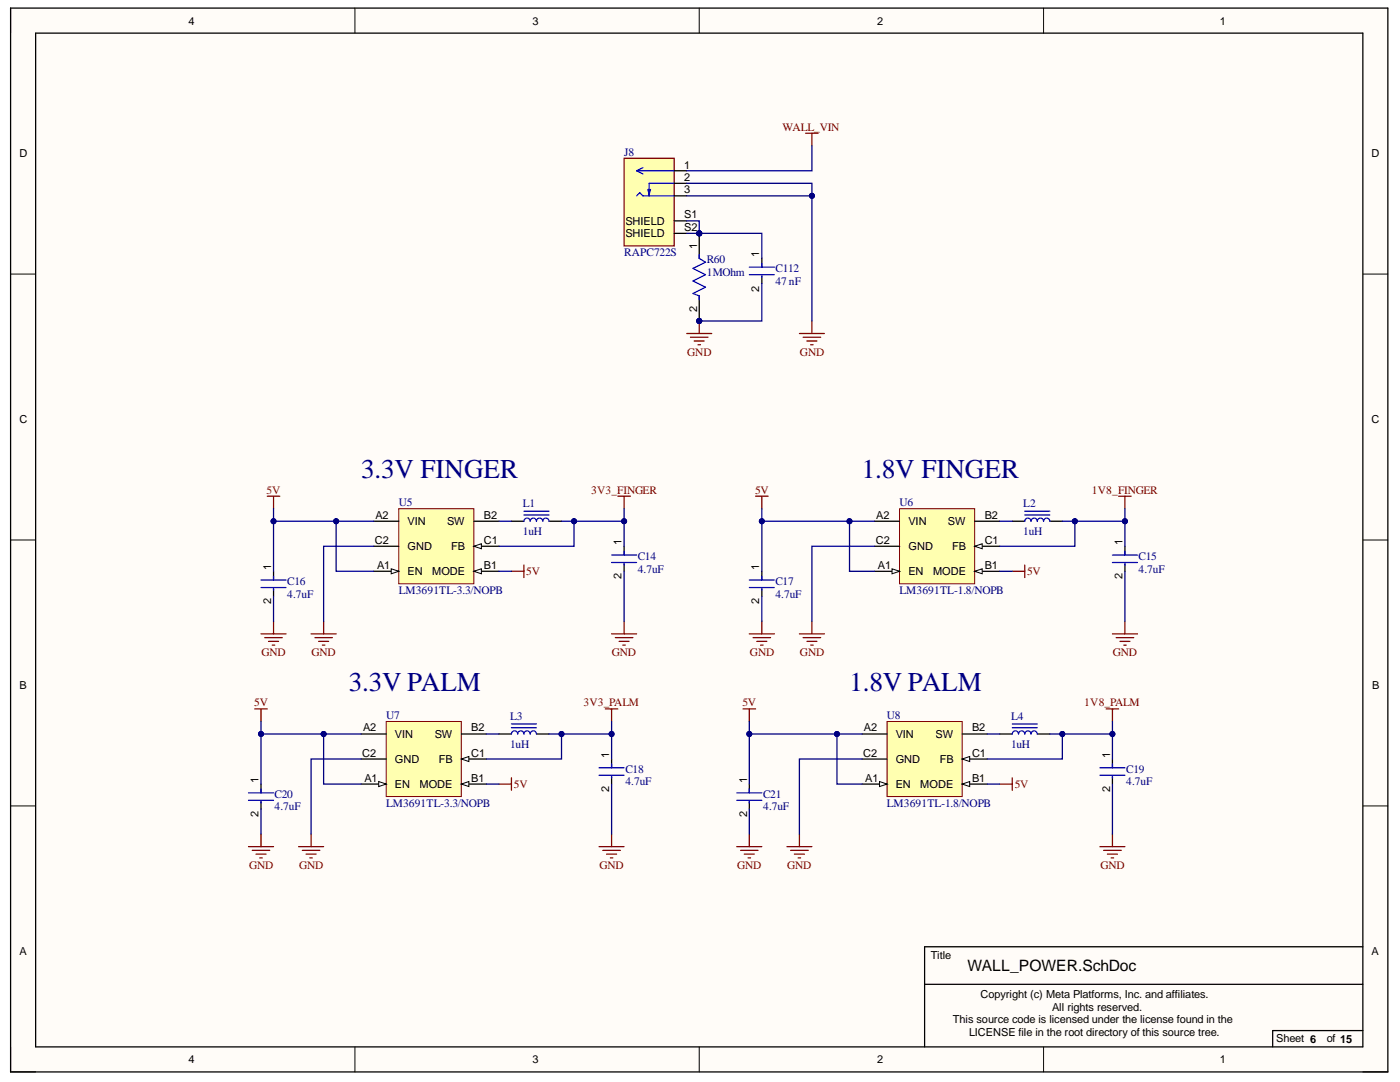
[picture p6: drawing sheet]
<svg xmlns="http://www.w3.org/2000/svg" width="279mm" height="216mm" viewBox="0 0 279 216" stroke-linecap="round" stroke-linejoin="round" font-family="sans-serif">
<defs><g id="words">
<g font-size="5.4" fill="#000080">
<text x="72" y="95.3">3.3V FINGER</text>
<text x="172" y="95.3">1.8V FINGER</text>
<text x="69.6" y="137.8">3.3V PALM</text>
<text x="169.5" y="137.8">1.8V PALM</text>
</g>
<text font-size="3.1" x="193.1" y="193.8">WALL_POWER.SchDoc</text>
<g font-size="2.3" fill="#800000">
<text x="156.2" y="26.1">WALL_VIN</text>
<text x="137.2" y="71.1">GND</text>
<text x="159.7" y="71.1">GND</text>
<text x="53.2" y="98.5">5V</text>
<text x="118" y="98.5">3V3_FINGER</text>
<text x="150.7" y="98.5">5V</text>
<text x="217.9" y="98.5">1V8_FINGER</text>
<text x="105" y="114.8">5V</text>
<text x="205" y="114.8">5V</text>
<text x="52.2" y="131">GND</text>
<text x="62.2" y="131">GND</text>
<text x="122.1" y="131">GND</text>
<text x="149.7" y="131">GND</text>
<text x="159.7" y="131">GND</text>
<text x="222.1" y="131">GND</text>
<text x="50.7" y="141">5V</text>
<text x="116.4" y="141">3V3_PALM</text>
<text x="148.2" y="141">5V</text>
<text x="216.4" y="141">1V8_PALM</text>
<text x="102.6" y="157.2">5V</text>
<text x="202.5" y="157.2">5V</text>
<text x="49.7" y="173.4">GND</text>
<text x="59.7" y="173.4">GND</text>
<text x="119.7" y="173.4">GND</text>
<text x="147.1" y="173.4">GND</text>
<text x="157.1" y="173.4">GND</text>
<text x="219.6" y="173.4">GND</text>
</g>
<g font-size="2.3" fill="#000080">
<text x="124.6" y="31.1">J8</text>
<text x="124.6" y="51">RAPC722S</text>
<text x="141.1" y="52.6">R60</text>
<text x="141.1" y="55.1">1MOhm</text>
<text x="154.8" y="54.3">C112</text>
<text x="154.8" y="56.8">47nF</text>
<text x="79.6" y="101">U5</text>
<text x="104.4" y="101.2">L1</text>
<text x="179.5" y="101">U6</text>
<text x="204.2" y="101.2">L2</text>
<text x="104.4" y="106.7">1uH</text>
<text x="204.2" y="106.7">1uH</text>
<text x="127.3" y="111.7">C14</text>
<text x="227.2" y="111.7">C15</text>
<text x="57.3" y="116.8">C16</text>
<text x="57.3" y="119.2">4.7uF</text>
<text x="79.6" y="118.5">LM3691TL-3.3/NOPB</text>
<text x="127.3" y="114.3">4.7uF</text>
<text x="154.8" y="116.8">C17</text>
<text x="154.8" y="119.2">4.7uF</text>
<text x="179.5" y="118.5">LM3691TL-1.8/NOPB</text>
<text x="227.2" y="114.3">4.7uF</text>
<text x="77" y="143.5">U7</text>
<text x="101.8" y="143.7">L3</text>
<text x="177" y="143.5">U8</text>
<text x="201.8" y="143.7">L4</text>
<text x="101.8" y="149.2">1uH</text>
<text x="201.8" y="149.2">1uH</text>
<text x="124.8" y="154.2">C18</text>
<text x="224.8" y="154.2">C19</text>
<text x="54.8" y="159.2">C20</text>
<text x="54.8" y="161.7">4.7uF</text>
<text x="77" y="161">LM3691TL-3.3/NOPB</text>
<text x="124.8" y="156.7">4.7uF</text>
<text x="152.3" y="159.2">C21</text>
<text x="152.3" y="161.7">4.7uF</text>
<text x="177" y="161">LM3691TL-1.8/NOPB</text>
<text x="224.8" y="156.7">4.7uF</text>
</g>
<g font-size="2.2">
<text x="37.6" y="4.9">4</text>
<text x="106.3" y="4.9">3</text>
<text x="175" y="4.9">2</text>
<text x="243.5" y="4.9">1</text>
<text x="3.9" y="31.4">D</text>
<text x="136.6" y="33.6">1</text>
<text x="273.7" y="31.4">D</text>
<text x="136.6" y="36.1">2</text>
<text x="136.6" y="38.6">3</text>
<text x="124.8" y="44.9">SHIELD</text>
<text x="124.8" y="47.3">SHIELD</text>
<text x="136.6" y="43.6">S1</text>
<text x="136.6" y="46.1">S2</text>
<text x="139.1" y="49.6" transform="rotate(-90 139.1 49.6)">1</text>
<text x="151.5" y="51.3" transform="rotate(-90 151.5 51.3)">1</text>
<text x="151.5" y="58.2" transform="rotate(-90 151.5 58.2)">2</text>
<text x="139.1" y="62.2" transform="rotate(-90 139.1 62.2)">2</text>
<text x="3.9" y="84.5">C</text>
<text x="273.7" y="84.5">C</text>
<text x="74.9" y="103.5">A2</text>
<text x="81.3" y="104.8">VIN</text>
<text x="89.2" y="104.8">SW</text>
<text x="96.6" y="103.5">B2</text>
<text x="174.9" y="103.5">A2</text>
<text x="181.3" y="104.8">VIN</text>
<text x="189.2" y="104.8">SW</text>
<text x="196.5" y="103.5">B2</text>
<text x="54.1" y="113.7" transform="rotate(-90 54.1 113.7)">1</text>
<text x="74.8" y="108.5">C2</text>
<text x="75.3" y="113.5">A1</text>
<text x="81.3" y="109.8">GND</text>
<text x="90.1" y="109.8">FB</text>
<text x="96.6" y="113.5">B1</text>
<text x="96.6" y="108.5">C1</text>
<text x="124.1" y="108.8" transform="rotate(-90 124.1 108.8)">1</text>
<text x="151.5" y="113.7" transform="rotate(-90 151.5 113.7)">1</text>
<text x="174.8" y="108.5">C2</text>
<text x="175.2" y="113.5">A1</text>
<text x="181.3" y="109.8">GND</text>
<text x="190" y="109.8">FB</text>
<text x="196.5" y="113.5">B1</text>
<text x="196.5" y="108.5">C1</text>
<text x="224" y="108.8" transform="rotate(-90 224 108.8)">1</text>
<text x="81.3" y="114.8">EN</text>
<text x="86.3" y="114.8">MODE</text>
<text x="124.1" y="115.6" transform="rotate(-90 124.1 115.6)">2</text>
<text x="181.3" y="114.8">EN</text>
<text x="186.2" y="114.8">MODE</text>
<text x="224" y="115.6" transform="rotate(-90 224 115.6)">2</text>
<text x="54.1" y="120.6" transform="rotate(-90 54.1 120.6)">2</text>
<text x="151.5" y="120.6" transform="rotate(-90 151.5 120.6)">2</text>
<text x="3.9" y="137.6">B</text>
<text x="273.8" y="137.6">B</text>
<text x="72.5" y="145.9">A2</text>
<text x="78.8" y="147.2">VIN</text>
<text x="86.8" y="147.2">SW</text>
<text x="94" y="145.9">B2</text>
<text x="172.4" y="145.9">A2</text>
<text x="178.8" y="147.2">VIN</text>
<text x="186.7" y="147.2">SW</text>
<text x="194" y="145.9">B2</text>
<text x="72.3" y="151">C2</text>
<text x="78.8" y="152.2">GND</text>
<text x="87.6" y="152.2">FB</text>
<text x="94" y="151">C1</text>
<text x="121.6" y="151.2" transform="rotate(-90 121.6 151.2)">1</text>
<text x="172.3" y="151">C2</text>
<text x="178.8" y="152.2">GND</text>
<text x="187.6" y="152.2">FB</text>
<text x="194" y="151">C1</text>
<text x="221.6" y="151.2" transform="rotate(-90 221.6 151.2)">1</text>
<text x="51.6" y="156.2" transform="rotate(-90 51.6 156.2)">1</text>
<text x="72.7" y="156">A1</text>
<text x="78.8" y="157.2">EN</text>
<text x="83.7" y="157.2">MODE</text>
<text x="94" y="156">B1</text>
<text x="121.6" y="158" transform="rotate(-90 121.6 158)">2</text>
<text x="149.1" y="156.2" transform="rotate(-90 149.1 156.2)">1</text>
<text x="172.7" y="156">A1</text>
<text x="178.8" y="157.2">EN</text>
<text x="183.7" y="157.2">MODE</text>
<text x="194" y="156">B1</text>
<text x="221.6" y="158" transform="rotate(-90 221.6 158)">2</text>
<text x="51.6" y="163.1" transform="rotate(-90 51.6 163.1)">2</text>
<text x="149.1" y="163.1" transform="rotate(-90 149.1 163.1)">2</text>
<text x="3.9" y="190.7">A</text>
<text x="185.8" y="191.4">Title</text>
<text x="273.7" y="190.7">A</text>
<text x="195.7" y="199.2">Copyright (c) Meta Platforms, Inc. and affiliates.</text>
<text x="210" y="201.6">All rights reserved.</text>
<text x="190.2" y="204.2">This source code is licensed under the license found in the</text>
<text x="193.4" y="206.6">LICENSE file in the root directory of this source tree.</text>
<text x="254.7" y="207.9">Sheet 6</text>
<text x="264.8" y="207.9">of 15</text>
<text x="37.6" y="212.1">4</text>
<text x="106.3" y="212.1">3</text>
<text x="175" y="212.1">2</text>
<text x="243.5" y="212.1">1</text>
</g>
</g></defs>
<g fill="#fffcf8">
<path d="M2.1 1.6h274.9v212.3h-274.9z" fill-rule="evenodd"/>
<path d="M7.1 6.6h264.9v202.3h-264.9z" fill-rule="evenodd"/>
</g>
<g fill="none" stroke="#000" stroke-width=".2">
<path d="M2.1 1.6v5M70.8 1.6v5M139.5 1.6v5M208.3 1.6v5M2.1 54.7h5M272 54.7h5M2.1 107.7h5M272 107.8h5M2.1 160.8h5M272 160.8h5M2.1 208.9v5h5M70.8 208.9v5"/>
<path d="M139.5 208.9v5M208.3 208.9v5M272 213.9h5"/>
</g>
<path d="M2.1 1.6h274.9v212.3h-274.9zM7.1 6.6h264.9v202.3h-264.9zM102.1 104h2.5M109.6 104h2.5M184.5 196.4h87.5M272 188.9h-87.5v20M272 205.6h-18v3.3" fill="none" stroke="#000" stroke-width=".25"/>
<g fill="none" stroke="#800000" stroke-width=".25">
<path d="M160.8 26.6h2.5M162 26.6v2.5M159.5 66.5h5M160.3 67.3h3.5M161 68h2M161.8 68.8h.5M162 64v2.5M123.3 99h2.5M124.6 99v2.5M52.1 126.5h5M52.8 127.2h3.5M53.6 128h2"/>
<path d="M54.3 128.7h.5M54.6 124v2.5M62.1 126.5h5M62.8 127.2h3.5M63.6 128h2M64.3 128.7h.5M64.6 124v2.5M122.1 126.5h5M122.8 127.2h3.5M123.6 128h2M124.3 128.7h.5M124.6 124v2.5"/>
</g>
<path d="M104.6 104a.63 .63 0 0 1 .6-.6 .63 .63 0 0 1 .6 .6 .62 .62 0 0 1 .6-.6 .62 .62 0 0 1 .7 .6 .63 .63 0 0 1 .6-.6 .63 .63 0 0 1 .6 .6 .62 .62 0 0 1 .6-.6 .62 .62 0 0 1 .7 .6M104.6 102.8h5M104.6 102h5" fill="none" stroke="#00f" stroke-width=".25"/>
<path d="M79.6 101.5h15v15h-15z" fill-rule="evenodd" fill="#ffffb0"/>
<path d="M79.6 101.5h15v15h-15z" fill="none" stroke="#800000" stroke-width=".2"/>
<path d="M74.6 114h5" fill="none" stroke="#000" stroke-width=".25"/>
<path d="M78.1 113.5l1.5 .5-1.5 .5z" fill="#f8fcff"/>
<path d="M78.1 113.5l1.5 .5-1.5 .5z" fill="none" stroke="#000" stroke-width=".2"/>
<path d="M74.6 104h5M94.6 104h5M94.6 114h5" fill="none" stroke="#000" stroke-width=".25"/>
<path d="M94.6 114l1.5-.5v1z" fill="#f8fcff"/>
<path d="M94.6 114l1.5-.5v1z" fill="none" stroke="#000" stroke-width=".2"/>
<path d="M74.6 109h5M94.6 109h5" fill="none" stroke="#000" stroke-width=".25"/>
<path d="M94.6 109l1.5-.5v1z" fill="#f8fcff"/>
<path d="M94.6 109l1.5-.5v1z" fill="none" stroke="#000" stroke-width=".2"/>
<path d="M179.5 101.5h15v15h-15z" fill-rule="evenodd" fill="#ffffb0"/>
<path d="M179.5 101.5h15v15h-15z" fill="none" stroke="#800000" stroke-width=".2"/>
<path d="M174.5 114h5" fill="none" stroke="#000" stroke-width=".25"/>
<path d="M178 113.5l1.5 .5-1.5 .5z" fill="#f8fcff"/>
<path d="M178 113.5l1.5 .5-1.5 .5z" fill="none" stroke="#000" stroke-width=".2"/>
<path d="M174.5 104h5M194.5 104h5M194.5 114h5" fill="none" stroke="#000" stroke-width=".25"/>
<path d="M194.5 114l1.5-.5v1z" fill="#f8fcff"/>
<path d="M194.5 114l1.5-.5v1z" fill="none" stroke="#000" stroke-width=".2"/>
<path d="M174.5 109h5M194.5 109h5" fill="none" stroke="#000" stroke-width=".25"/>
<path d="M194.5 109l1.5-.5v1z" fill="#f8fcff"/>
<path d="M194.5 109l1.5-.5v1z" fill="none" stroke="#000" stroke-width=".2"/>
<g fill="none" stroke="#800000" stroke-width=".25">
<path d="M53.3 99h2.5M54.6 99v2.5M223.3 99h2.5M224.5 99v2.5M149.5 126.5h5M150.3 127.2h3.5M151 128h2M151.8 128.7h.5M152 124v2.5M159.5 126.5h5M160.3 127.2h3.5M161 128h2"/>
<path d="M161.8 128.7h.5M162 124v2.5M222 126.5h5M222.8 127.2h3.5M223.5 128h2M224.3 128.7h.5M224.5 124v2.5M120.8 141.5h2.5M122.1 141.5v2.5M49.6 168.9h5M50.3 169.7h3.5M51.1 170.4h2"/>
<path d="M51.8 171.2h.5M52.1 166.4v2.5M59.6 168.9h5M60.3 169.7h3.5M61.1 170.4h2M61.8 171.2h.5M62.1 166.4v2.5M119.6 168.9h5M120.3 169.7h3.5M121.1 170.4h2M121.8 171.2h.5M122.1 166.4v2.5"/>
</g>
<path d="M202 104h2.5M209.5 104h2.5M99.6 146.5h2.5M107.1 146.5h2.5" fill="none" stroke="#000" stroke-width=".25"/>
<path d="M204.5 104a.62 .62 0 0 1 .6-.6 .62 .62 0 0 1 .7 .6 .62 .62 0 0 1 .6-.6 .62 .62 0 0 1 .6 .6 .63 .63 0 0 1 .6-.6 .63 .63 0 0 1 .7 .6 .62 .62 0 0 1 .6-.6 .62 .62 0 0 1 .6 .6M204.5 102.8h5M204.5 102h5M102.1 146.5a.62 .62 0 0 1 .6-.7 .62 .62 0 0 1 .6 .7 .62 .62 0 0 1 .6-.7 .62 .62 0 0 1 .7 .7 .63 .63 0 0 1 .6-.7 .63 .63 0 0 1 .6 .7 .62 .62 0 0 1 .6-.7 .62 .62 0 0 1 .7 .7M102.1 145.2h5M102.1 144.5h5" fill="none" stroke="#00f" stroke-width=".25"/>
<path d="M77.1 144h15v14.9h-15z" fill-rule="evenodd" fill="#ffffb0"/>
<path d="M77.1 144h15v14.9h-15z" fill="none" stroke="#800000" stroke-width=".2"/>
<path d="M72.1 156.4h5" fill="none" stroke="#000" stroke-width=".25"/>
<path d="M75.6 155.9l1.5 .5-1.5 .5z" fill="#f8fcff"/>
<path d="M75.6 155.9l1.5 .5-1.5 .5z" fill="none" stroke="#000" stroke-width=".2"/>
<path d="M72.1 146.5h5M92.1 146.5h5M92.1 156.4h5" fill="none" stroke="#000" stroke-width=".25"/>
<path d="M92.1 156.4l1.5-.5v1z" fill="#f8fcff"/>
<path d="M92.1 156.4l1.5-.5v1z" fill="none" stroke="#000" stroke-width=".2"/>
<path d="M72.1 151.5h5M92.1 151.5h5" fill="none" stroke="#000" stroke-width=".25"/>
<path d="M92.1 151.5l1.5-.5v1z" fill="#f8fcff"/>
<path d="M92.1 151.5l1.5-.5v1z" fill="none" stroke="#000" stroke-width=".2"/>
<path d="M177 144h15v14.9h-15z" fill-rule="evenodd" fill="#ffffb0"/>
<path d="M177 144h15v14.9h-15z" fill="none" stroke="#800000" stroke-width=".2"/>
<path d="M172 156.5h5" fill="none" stroke="#000" stroke-width=".25"/>
<path d="M175.5 155.9l1.5 .6-1.5 .5z" fill="#f8fcff"/>
<path d="M175.5 155.9l1.5 .6-1.5 .5z" fill="none" stroke="#000" stroke-width=".2"/>
<path d="M172 146.5h5M192 146.5h5M192 156.5h5" fill="none" stroke="#000" stroke-width=".25"/>
<path d="M192 156.5l1.5-.6v1.1z" fill="#f8fcff"/>
<path d="M192 156.5l1.5-.6v1.1z" fill="none" stroke="#000" stroke-width=".2"/>
<path d="M172 151.5h5M192 151.5h5" fill="none" stroke="#000" stroke-width=".25"/>
<path d="M192 151.5l1.5-.5v1z" fill="#f8fcff"/>
<path d="M192 151.5l1.5-.5v1z" fill="none" stroke="#000" stroke-width=".2"/>
<g fill="none" stroke="#800000" stroke-width=".25">
<path d="M220.8 141.5h2.5M222 141.5v2.5M147 168.9h5M147.8 169.7h3.5M148.5 170.4h2M149.3 171.2h.5M149.5 166.4v2.5M157 168.9h5M157.8 169.7h3.5M158.5 170.4h2M159.3 171.2h.5M159.5 166.4v2.5"/>
<path d="M219.5 168.9h5M220.3 169.7h3.5M221 170.4h2M221.8 171.2h.5M222 166.4v2.5"/>
</g>
<g fill="none" stroke="#000" stroke-width=".25">
<path d="M152 51.6v1.7M152 55.1v1.5M54.6 114v1.7M54.6 117.5v1.5M124.6 109v1.7M124.6 112.5v1.5M152 114v1.7M152 117.5v1.5M224.5 109v1.8M224.5 112.5v1.5M52.1 156.4v1.8M52.1 159.9v1.5"/>
<path d="M122.1 151.5v1.7M122.1 154.9v1.5M149.5 156.4v1.8M149.5 159.9v1.5M199.5 146.5h2.5M207 146.5h2.5M222 151.5v1.7M222 155v1.5"/>
</g>
<g fill="none" stroke="#00f" stroke-width=".25">
<path d="M149.5 53.3h5M149.5 54.8h5M152 52.6v.7M152 55.1v.2M52.1 115.7h5M52.1 117.2h5M54.6 115v.7M54.6 117.5v.2M122.1 110.7h5M122.1 112.2h5M124.6 110v.7M124.6 112.5v.2"/>
<path d="M149.5 115.7h5M149.5 117.2h5M152 115v.7M152 117.5v.2M222 110.8h5M222 112.2h5M224.5 110v.8M224.5 112.5v.3M49.6 158.2h5M49.6 159.7h5M52.1 157.4v.8M52.1 159.9v.3"/>
<path d="M119.6 153.2h5M119.6 154.7h5M122.1 152.5v.7M122.1 154.9v.3M147 158.2h5M147 159.7h5M149.5 157.4v.8M149.5 159.9v.3M202 146.5a.62 .62 0 0 1 .6-.7 .62 .62 0 0 1 .7 .7 .62 .62 0 0 1 .6-.7 .62 .62 0 0 1 .6 .7 .62 .62 0 0 1 .6-.7 .62 .62 0 0 1 .7 .7 .62 .62 0 0 1 .6-.7 .62 .62 0 0 1 .6 .7M202 145.2h5M202 144.5h5M219.5 153.2h5"/>
<path d="M219.5 154.7h5M222 152.5v.7M222 155v.2"/>
</g>
<circle cx="139.5" cy="46.6" r=".5" fill="#000080"/>
<circle cx="139.5" cy="46.6" r=".5" fill="none" stroke="#000080" stroke-width=".2"/>
<circle cx="139.5" cy="64" r=".5" fill="#000080"/>
<circle cx="139.5" cy="64" r=".5" fill="none" stroke="#000080" stroke-width=".2"/>
<path d="M139.5 46.6v5" fill="none" stroke="#000" stroke-width=".25"/>
<circle cx="139.5" cy="46.6" r=".5" fill="#000080"/>
<circle cx="139.5" cy="46.6" r=".5" fill="none" stroke="#000080" stroke-width=".2"/>
<path d="M139.5 59.1v4.9" fill="none" stroke="#000" stroke-width=".25"/>
<circle cx="139.5" cy="64" r=".5" fill="#000080"/>
<circle cx="139.5" cy="64" r=".5" fill="none" stroke="#000080" stroke-width=".2"/>
<path d="M139.5 50.8v.8l1.3 .7-2.5 1.3 2.5 1.2-2.5 1.3 2.5 1.2-2.5 1.3 1.2 .5v.7" fill="none" stroke="#00f" stroke-width=".25"/>
<path d="M137.1 66.5h4.9M137.8 67.3h3.5M138.5 68h2M139.3 68.8h.5M139.5 64v2.5" fill="none" stroke="#800000" stroke-width=".25"/>
<circle cx="139.5" cy="64" r=".5" fill="#000080"/>
<circle cx="139.5" cy="64" r=".5" fill="none" stroke="#000080" stroke-width=".2"/>
<path d="M150.8 99h2.5M152 99v2.5M50.8 141.5h2.5M52.1 141.5v2.5M148.3 141.5h2.5M149.5 141.5v2.5" fill="none" stroke="#800000" stroke-width=".25"/>
<path d="M124.6 31.6h10v17.5h-10z" fill-rule="evenodd" fill="#ffffb0"/>
<path d="M124.6 31.6h10v17.5h-10z" fill="none" stroke="#800000" stroke-width=".25"/>
<path d="M127.1 34.1h7.5M127.1 34.1l1.2 .6M127.1 39.1l.6-.6 .6 .6h6.3M128.3 33.5l-1.2 .6M134.6 36.6h-5v2.5" fill="none" stroke="#00f" stroke-width=".25"/>
<path d="M129.3 37.8h.5l-.2 1z" fill="#00f"/>
<path d="M129.3 37.8h.5l-.2 1z" fill="none" stroke="#00f" stroke-width=".25"/>
<path d="M134.6 34.1h2.5M134.6 36.6h2.5M134.6 39.1h2.5M134.6 44.1h2.5M134.6 46.6h2.5" fill="none" stroke="#000" stroke-width=".25"/>
<path d="M102.1 114h2.5M104.6 112.7v2.5M202 114h2.5M204.5 112.8v2.4M99.6 156.4h2.5M102.1 155.2v2.5M199.5 156.5h2.5M202 155.2v2.5" fill="none" stroke="#800000" stroke-width=".25"/>
<path d="M112.1 104h2.5v5h-15" fill="none" stroke="#000080" stroke-width=".25"/>
<circle cx="114.6" cy="104" r=".5" fill="#000080"/>
<circle cx="114.6" cy="104" r=".5" fill="none" stroke="#000080" stroke-width=".2"/>
<path d="M99.6 104h2.5M114.6 104h10" fill="none" stroke="#000080" stroke-width=".25"/>
<circle cx="114.6" cy="104" r=".5" fill="#000080"/>
<circle cx="114.6" cy="104" r=".5" fill="none" stroke="#000080" stroke-width=".2"/>
<circle cx="124.6" cy="104" r=".5" fill="#000080"/>
<circle cx="124.6" cy="104" r=".5" fill="none" stroke="#000080" stroke-width=".2"/>
<path d="M212 104h2.5v5h-15" fill="none" stroke="#000080" stroke-width=".25"/>
<circle cx="214.5" cy="104" r=".5" fill="#000080"/>
<circle cx="214.5" cy="104" r=".5" fill="none" stroke="#000080" stroke-width=".2"/>
<path d="M199.5 104h2.5M214.5 104h10" fill="none" stroke="#000080" stroke-width=".25"/>
<circle cx="214.5" cy="104" r=".5" fill="#000080"/>
<circle cx="214.5" cy="104" r=".5" fill="none" stroke="#000080" stroke-width=".2"/>
<circle cx="224.5" cy="104" r=".5" fill="#000080"/>
<circle cx="224.5" cy="104" r=".5" fill="none" stroke="#000080" stroke-width=".2"/>
<path d="M74.6 109h-10v15M152 101.5v2.5M174.5 109h-12.5v15" fill="none" stroke="#000080" stroke-width=".25"/>
<circle cx="152" cy="104" r=".5" fill="#000080"/>
<circle cx="152" cy="104" r=".5" fill="none" stroke="#000080" stroke-width=".2"/>
<path d="M99.6 114h2.5M169.5 104v10h5M199.5 114h2.5" fill="none" stroke="#000080" stroke-width=".25"/>
<circle cx="169.5" cy="104" r=".5" fill="#000080"/>
<circle cx="169.5" cy="104" r=".5" fill="none" stroke="#000080" stroke-width=".2"/>
<path d="M67.1 104v10h7.5" fill="none" stroke="#000080" stroke-width=".25"/>
<circle cx="67.1" cy="104" r=".5" fill="#000080"/>
<circle cx="67.1" cy="104" r=".5" fill="none" stroke="#000080" stroke-width=".2"/>
<path d="M109.6 146.5h2.5v5h-15" fill="none" stroke="#000080" stroke-width=".25"/>
<circle cx="112.1" cy="146.5" r=".5" fill="#000080"/>
<circle cx="112.1" cy="146.5" r=".5" fill="none" stroke="#000080" stroke-width=".2"/>
<path d="M97.1 146.5h2.5M112.1 146.5h10" fill="none" stroke="#000080" stroke-width=".25"/>
<circle cx="112.1" cy="146.5" r=".5" fill="#000080"/>
<circle cx="112.1" cy="146.5" r=".5" fill="none" stroke="#000080" stroke-width=".2"/>
<circle cx="122.1" cy="146.5" r=".5" fill="#000080"/>
<circle cx="122.1" cy="146.5" r=".5" fill="none" stroke="#000080" stroke-width=".2"/>
<path d="M209.5 146.5h2.5v5h-15" fill="none" stroke="#000080" stroke-width=".25"/>
<circle cx="212" cy="146.5" r=".5" fill="#000080"/>
<circle cx="212" cy="146.5" r=".5" fill="none" stroke="#000080" stroke-width=".2"/>
<path d="M197 146.5h2.5M212 146.5h10" fill="none" stroke="#000080" stroke-width=".25"/>
<circle cx="212" cy="146.5" r=".5" fill="#000080"/>
<circle cx="212" cy="146.5" r=".5" fill="none" stroke="#000080" stroke-width=".2"/>
<circle cx="222" cy="146.5" r=".5" fill="#000080"/>
<circle cx="222" cy="146.5" r=".5" fill="none" stroke="#000080" stroke-width=".2"/>
<path d="M72.1 151.5h-10v14.9M149.5 144v2.5M172 151.5h-12.5v14.9" fill="none" stroke="#000080" stroke-width=".25"/>
<circle cx="149.5" cy="146.5" r=".5" fill="#000080"/>
<circle cx="149.5" cy="146.5" r=".5" fill="none" stroke="#000080" stroke-width=".2"/>
<path d="M97.1 156.4h2.5M167 146.5v9.9h5M197 156.5h2.5" fill="none" stroke="#000080" stroke-width=".25"/>
<circle cx="167" cy="146.5" r=".5" fill="#000080"/>
<circle cx="167" cy="146.5" r=".5" fill="none" stroke="#000080" stroke-width=".2"/>
<path d="M64.6 146.5v9.9h7.5" fill="none" stroke="#000080" stroke-width=".25"/>
<circle cx="64.6" cy="146.5" r=".5" fill="#000080"/>
<circle cx="64.6" cy="146.5" r=".5" fill="none" stroke="#000080" stroke-width=".2"/>
<path d="M137.1 39.1h24.9M54.6 119v5M124.6 114v10M152 119v5M224.5 114v10M122.1 156.4v10M222 156.5v9.9M52.1 161.4v5M149.5 161.4v5" fill="none" stroke="#000080" stroke-width=".25"/>
<circle cx="162" cy="39.1" r=".5" fill="#000080"/>
<circle cx="162" cy="39.1" r=".5" fill="none" stroke="#000080" stroke-width=".2"/>
<path d="M162 29.1v5h-24.9M137.1 46.6h2.4" fill="none" stroke="#000080" stroke-width=".25"/>
<circle cx="139.5" cy="46.6" r=".5" fill="#000080"/>
<circle cx="139.5" cy="46.6" r=".5" fill="none" stroke="#000080" stroke-width=".2"/>
<path d="M139.5 46.6h12.5v5" fill="none" stroke="#000080" stroke-width=".25"/>
<circle cx="139.5" cy="46.6" r=".5" fill="#000080"/>
<circle cx="139.5" cy="46.6" r=".5" fill="none" stroke="#000080" stroke-width=".2"/>
<path d="M152 56.6v7.4h-12.5" fill="none" stroke="#000080" stroke-width=".25"/>
<circle cx="139.5" cy="64" r=".5" fill="#000080"/>
<circle cx="139.5" cy="64" r=".5" fill="none" stroke="#000080" stroke-width=".2"/>
<path d="M137.1 44.1h2.4v2.5" fill="none" stroke="#000080" stroke-width=".25"/>
<circle cx="139.5" cy="46.6" r=".5" fill="#000080"/>
<circle cx="139.5" cy="46.6" r=".5" fill="none" stroke="#000080" stroke-width=".2"/>
<path d="M52.1 146.5h20" fill="none" stroke="#000080" stroke-width=".25"/>
<circle cx="64.6" cy="146.5" r=".5" fill="#000080"/>
<circle cx="64.6" cy="146.5" r=".5" fill="none" stroke="#000080" stroke-width=".2"/>
<circle cx="52.1" cy="146.5" r=".5" fill="#000080"/>
<circle cx="52.1" cy="146.5" r=".5" fill="none" stroke="#000080" stroke-width=".2"/>
<path d="M54.6 104h20" fill="none" stroke="#000080" stroke-width=".25"/>
<circle cx="67.1" cy="104" r=".5" fill="#000080"/>
<circle cx="67.1" cy="104" r=".5" fill="none" stroke="#000080" stroke-width=".2"/>
<circle cx="54.6" cy="104" r=".5" fill="#000080"/>
<circle cx="54.6" cy="104" r=".5" fill="none" stroke="#000080" stroke-width=".2"/>
<path d="M137.1 36.6h24.9v27.4" fill="none" stroke="#000080" stroke-width=".25"/>
<circle cx="162" cy="39.1" r=".5" fill="#000080"/>
<circle cx="162" cy="39.1" r=".5" fill="none" stroke="#000080" stroke-width=".2"/>
<path d="M172 146.5h-22.5v9.9" fill="none" stroke="#000080" stroke-width=".25"/>
<circle cx="167" cy="146.5" r=".5" fill="#000080"/>
<circle cx="167" cy="146.5" r=".5" fill="none" stroke="#000080" stroke-width=".2"/>
<circle cx="149.5" cy="146.5" r=".5" fill="#000080"/>
<circle cx="149.5" cy="146.5" r=".5" fill="none" stroke="#000080" stroke-width=".2"/>
<path d="M174.5 104h-22.5v10" fill="none" stroke="#000080" stroke-width=".25"/>
<circle cx="169.5" cy="104" r=".5" fill="#000080"/>
<circle cx="169.5" cy="104" r=".5" fill="none" stroke="#000080" stroke-width=".2"/>
<circle cx="152" cy="104" r=".5" fill="#000080"/>
<circle cx="152" cy="104" r=".5" fill="none" stroke="#000080" stroke-width=".2"/>
<path d="M52.1 144v12.4" fill="none" stroke="#000080" stroke-width=".25"/>
<circle cx="52.1" cy="146.5" r=".5" fill="#000080"/>
<circle cx="52.1" cy="146.5" r=".5" fill="none" stroke="#000080" stroke-width=".2"/>
<path d="M54.6 101.5v12.5" fill="none" stroke="#000080" stroke-width=".25"/>
<circle cx="54.6" cy="104" r=".5" fill="#000080"/>
<circle cx="54.6" cy="104" r=".5" fill="none" stroke="#000080" stroke-width=".2"/>
<path d="M122.1 144v7.5" fill="none" stroke="#000080" stroke-width=".25"/>
<circle cx="122.1" cy="146.5" r=".5" fill="#000080"/>
<circle cx="122.1" cy="146.5" r=".5" fill="none" stroke="#000080" stroke-width=".2"/>
<path d="M124.6 101.5v7.5" fill="none" stroke="#000080" stroke-width=".25"/>
<circle cx="124.6" cy="104" r=".5" fill="#000080"/>
<circle cx="124.6" cy="104" r=".5" fill="none" stroke="#000080" stroke-width=".2"/>
<path d="M222 144v7.5" fill="none" stroke="#000080" stroke-width=".25"/>
<circle cx="222" cy="146.5" r=".5" fill="#000080"/>
<circle cx="222" cy="146.5" r=".5" fill="none" stroke="#000080" stroke-width=".2"/>
<path d="M224.5 101.5v7.5" fill="none" stroke="#000080" stroke-width=".25"/>
<circle cx="224.5" cy="104" r=".5" fill="#000080"/>
<circle cx="224.5" cy="104" r=".5" fill="none" stroke="#000080" stroke-width=".2"/>
<use href="#words"/>
</svg>
